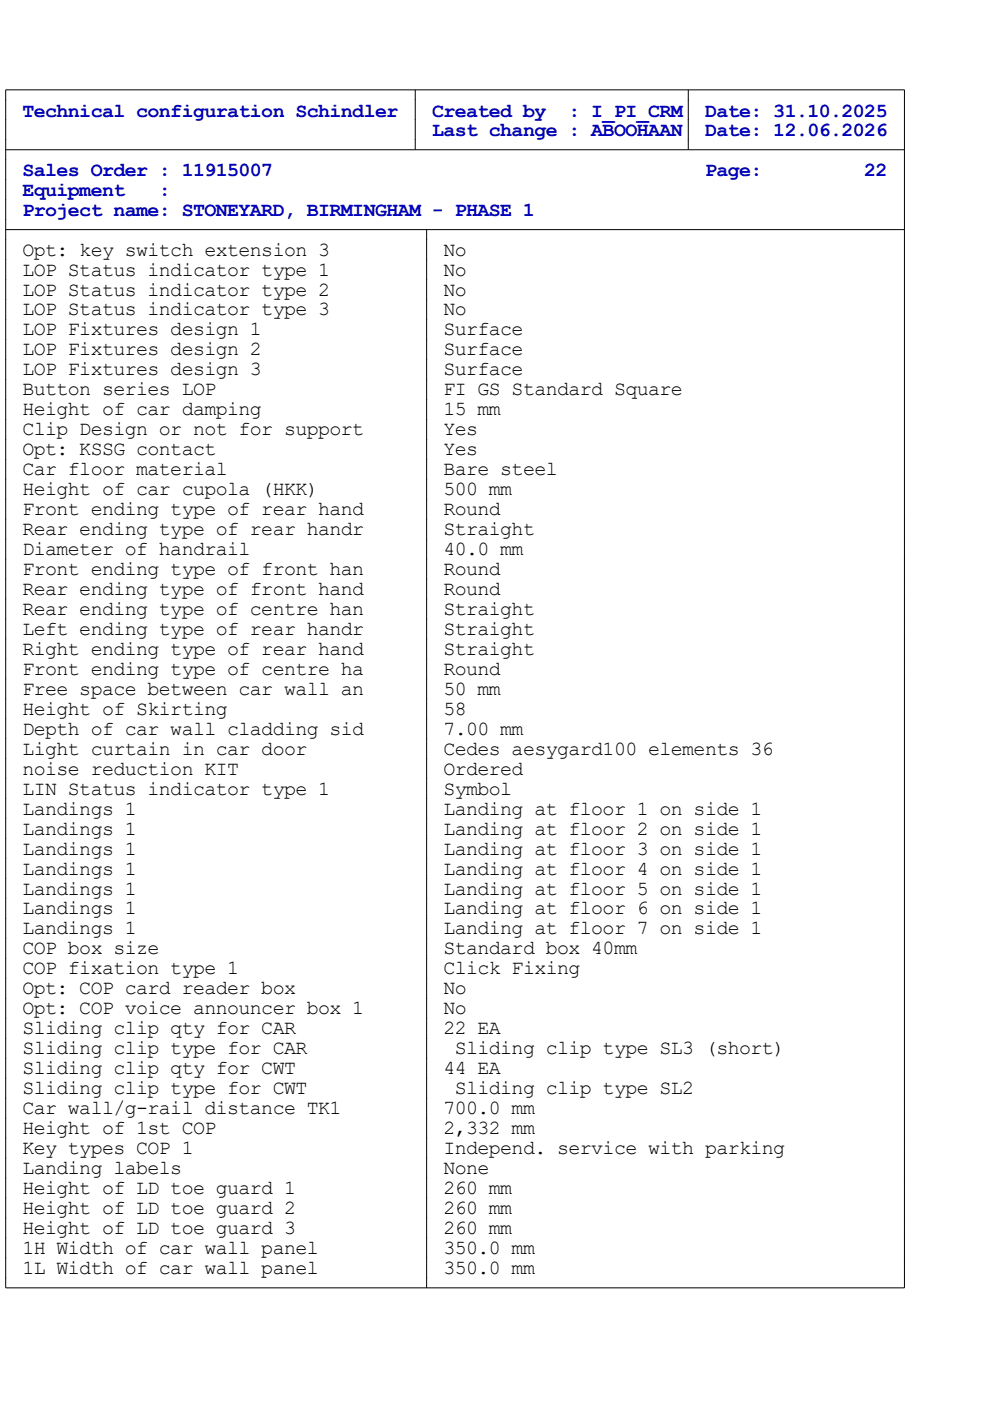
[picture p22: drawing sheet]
<svg xmlns="http://www.w3.org/2000/svg" width="210mm" height="297mm" viewBox="0 0 210 297" stroke-linecap="round" stroke-linejoin="round" font-family="sans-serif">
<defs><g id="words">
<g font-size="4.2" fill="#0000c0">
<text x="4.8" y="24.7">Technical configuration Schindler</text>
<text x="91.6" y="24.7">Created by</text>
<text x="91.6" y="28.9">Last change : ABOOHAAN</text>
<text x="120.6" y="24.7">: I_PI_CRM</text>
<text x="149.5" y="24.7">Date: 31.10.2025</text>
<text x="149.5" y="28.9">Date: 12.06.2026</text>
<text x="4.8" y="37.4">Sales Order : 11915007</text>
<text x="4.8" y="41.6">Equipment</text>
<text x="33.7" y="41.6">:</text>
<text x="149.5" y="37.4">Page:</text>
<text x="183.3" y="37.4">22</text>
<text x="4.8" y="45.9">Project name: STONEYARD, BIRMINGHAM - PHASE 1</text>
</g>
<g font-size="4.2">
<text x="4.8" y="54.2">Opt: key switch extension 3</text>
<text x="4.8" y="58.4">LOP Status indicator type 1</text>
<text x="94" y="54.2">No</text>
<text x="94" y="58.4">No</text>
<text x="4.8" y="62.7">LOP Status indicator type 2</text>
<text x="94" y="62.7">No</text>
<text x="4.8" y="66.9">LOP Status indicator type 3</text>
<text x="4.8" y="71.1">LOP Fixtures design 1</text>
<text x="94" y="66.9">No</text>
<text x="94" y="71.1">Surface</text>
<text x="4.8" y="75.4">LOP Fixtures design 2</text>
<text x="94" y="75.4">Surface</text>
<text x="4.8" y="79.6">LOP Fixtures design 3</text>
<text x="4.8" y="83.8">Button series LOP</text>
<text x="94" y="79.6">Surface</text>
<text x="94" y="83.8">FI GS Standard Square</text>
<text x="4.8" y="88.1">Height of car damping</text>
<text x="94" y="88.1">15 mm</text>
<text x="4.8" y="92.3">Clip Design or not for support</text>
<text x="94" y="92.3">Yes</text>
<text x="4.8" y="96.5">Opt: KSSG contact</text>
<text x="4.8" y="100.8">Car floor material</text>
<text x="94" y="96.5">Yes</text>
<text x="94" y="100.8">Bare steel</text>
<text x="4.8" y="105">Height of car cupola (HKK)</text>
<text x="94" y="105">500 mm</text>
<text x="4.8" y="109.2">Front ending type of rear hand</text>
<text x="4.8" y="113.5">Rear ending type of rear handr</text>
<text x="94" y="109.2">Round</text>
<text x="94" y="113.5">Straight</text>
<text x="4.8" y="117.7">Diameter of handrail</text>
<text x="94" y="117.7">40.0 mm</text>
<text x="4.8" y="121.9">Front ending type of front han</text>
<text x="94" y="121.9">Round</text>
<text x="4.8" y="126.2">Rear ending type of front hand</text>
<text x="4.8" y="130.4">Rear ending type of centre han</text>
<text x="94" y="126.2">Round</text>
<text x="94" y="130.4">Straight</text>
<text x="4.8" y="134.6">Left ending type of rear handr</text>
<text x="94" y="134.6">Straight</text>
<text x="4.8" y="138.9">Right ending type of rear hand</text>
<text x="4.8" y="143.1">Front ending type of centre ha</text>
<text x="94" y="138.9">Straight</text>
<text x="94" y="143.1">Round</text>
<text x="4.8" y="147.3">Free space between car wall an</text>
<text x="94" y="147.3">50 mm</text>
<text x="4.8" y="151.6">Height of Skirting</text>
<text x="4.8" y="155.8">Depth of car wall cladding sid</text>
<text x="94" y="151.6">58</text>
<text x="94" y="155.8">7.00 mm</text>
<text x="4.8" y="160">Light curtain in car door</text>
<text x="94" y="160">Cedes aesygard100 elements 36</text>
<text x="4.8" y="164.3">noise reduction KIT</text>
<text x="94" y="164.3">Ordered</text>
<text x="4.8" y="168.5">LIN Status indicator type 1</text>
<text x="4.8" y="172.7">Landings 1</text>
<text x="94" y="168.5">Symbol</text>
<text x="94" y="172.7">Landing at floor 1 on side 1</text>
<text x="4.8" y="177">Landings 1</text>
<text x="94" y="177">Landing at floor 2 on side 1</text>
<text x="4.8" y="181.2">Landings 1</text>
<text x="4.8" y="185.4">Landings 1</text>
<text x="94" y="181.2">Landing at floor 3 on side 1</text>
<text x="94" y="185.4">Landing at floor 4 on side 1</text>
<text x="4.8" y="189.7">Landings 1</text>
<text x="94" y="189.7">Landing at floor 5 on side 1</text>
<text x="4.8" y="193.9">Landings 1</text>
<text x="94" y="193.9">Landing at floor 6 on side 1</text>
<text x="4.8" y="198.1">Landings 1</text>
<text x="4.8" y="202.4">COP box size</text>
<text x="94" y="198.1">Landing at floor 7 on side 1</text>
<text x="94" y="202.4">Standard box 40mm</text>
<text x="4.8" y="206.6">COP fixation type 1</text>
<text x="94" y="206.6">Click Fixing</text>
<text x="4.8" y="210.8">Opt: COP card reader box</text>
<text x="4.8" y="215.1">Opt: COP voice announcer box 1</text>
<text x="94" y="210.8">No</text>
<text x="94" y="215.1">No</text>
<text x="4.8" y="219.3">Sliding clip qty for CAR</text>
<text x="94" y="219.3">22 EA</text>
<text x="4.8" y="223.5">Sliding clip type for CAR</text>
<text x="4.8" y="227.8">Sliding clip qty for CWT</text>
<text x="94" y="227.8">44 EA</text>
<text x="96.5" y="223.5">Sliding clip type SL3 (short)</text>
<text x="4.8" y="232">Sliding clip type for CWT</text>
<text x="96.5" y="232">Sliding clip type SL2</text>
<text x="4.8" y="236.2">Car wall/g-rail distance TK1</text>
<text x="94" y="236.2">700.0 mm</text>
<text x="4.8" y="240.5">Height of 1st COP</text>
<text x="4.8" y="244.7">Key types COP 1</text>
<text x="94" y="240.5">2,332 mm</text>
<text x="94" y="244.7">Independ. service with parking</text>
<text x="4.8" y="248.9">Landing labels</text>
<text x="94" y="248.9">None</text>
<text x="4.8" y="253.2">Height of LD toe guard 1</text>
<text x="4.8" y="257.4">Height of LD toe guard 2</text>
<text x="94" y="253.2">260 mm</text>
<text x="94" y="257.4">260 mm</text>
<text x="4.8" y="261.6">Height of LD toe guard 3</text>
<text x="94" y="261.6">260 mm</text>
<text x="4.8" y="265.9">1H Width of car wall panel</text>
<text x="94" y="265.9">350.0 mm</text>
<text x="4.8" y="270.1">1L Width of car wall panel</text>
<text x="94" y="270.1">350.0 mm</text>
</g>
</g></defs>
<path d="M1.2 19h190.6v254h-190.6zM88.1 19v12.7M146 19v12.7M1.2 31.7h190.6M1.2 48.7h190.6M90.5 48.7v224.3" fill="none" stroke="#000" stroke-width=".21"/>
<use href="#words"/>
</svg>
